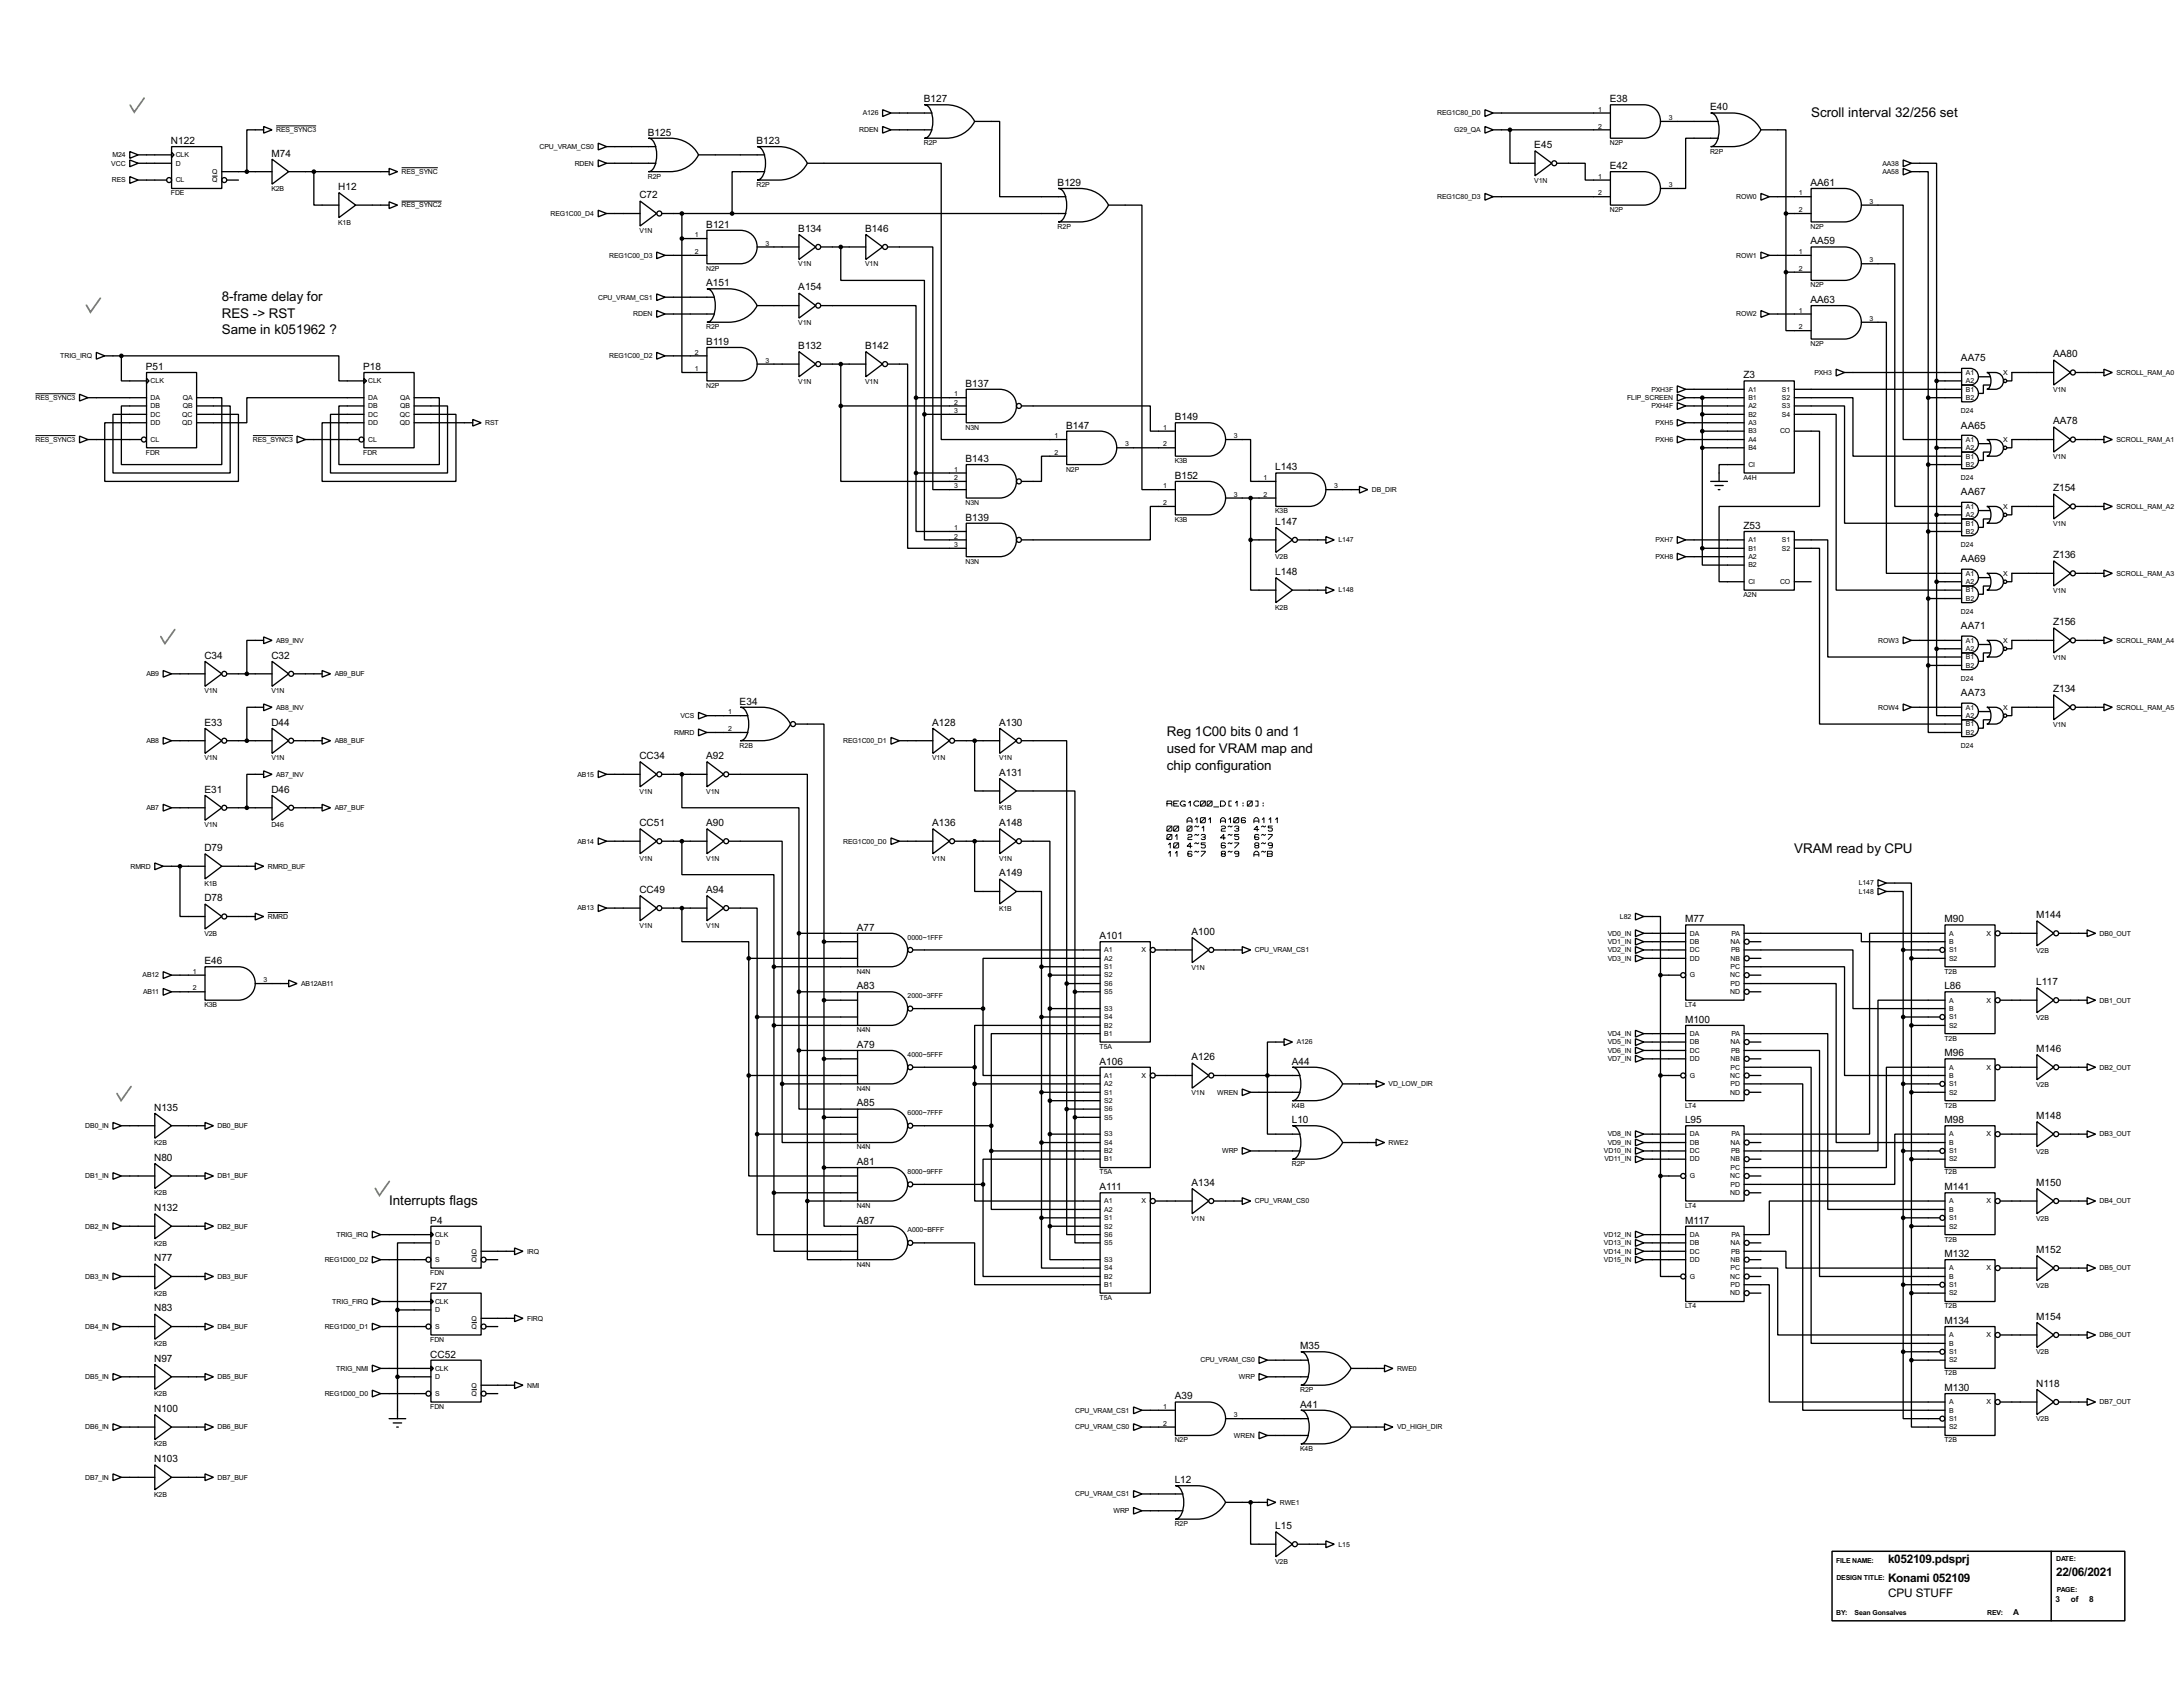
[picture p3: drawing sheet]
<svg xmlns="http://www.w3.org/2000/svg" width="663mm" height="510mm" viewBox="0 0 663 510" stroke-linecap="round" stroke-linejoin="round" font-family="sans-serif">
<defs><g id="words">
<g font-size="4.5">
<text x="550" y="35.4">Scroll interval 32/256 set</text>
<text x="67.4" y="91.3">8-frame delay for</text>
<text x="67.4" y="96.4">RES -&gt; RST</text>
<text x="67.4" y="101.4">Same in k051962 ?</text>
<text x="354.3" y="223.4">Reg 1C00 bits 0 and 1</text>
<text x="354.3" y="228.5">used for VRAM map and</text>
<text x="354.3" y="233.6">chip configuration</text>
<text x="544.8" y="258.9">VRAM read by CPU</text>
<text x="118.2" y="365.7">Interrupts flags</text>
</g>
<g font-size="4">
<text x="573.3" y="474.4">k052109.pdsprj</text>
<text x="624.3" y="478.4">22/06/2021</text>
<text x="573.3" y="484.5">CPU STUFF</text>
<text x="573.3" y="480.2">Konami 052109</text>
</g>
<g font-size="3.4">
<text x="280.5" y="31">B127</text>
<text x="488.8" y="31">E38</text>
<text x="519.3" y="33.5">E40</text>
<text x="196.7" y="41.2">B125</text>
<text x="51.9" y="43.7">N122</text>
<text x="82.4" y="47.5">M74</text>
<text x="229.7" y="43.7">B123</text>
<text x="465.9" y="45">E45</text>
<text x="488.8" y="51.3">E42</text>
<text x="102.7" y="57.7">H12</text>
<text x="321.2" y="56.4">B129</text>
<text x="549.8" y="56.4">AA61</text>
<text x="194.2" y="60.2">C72</text>
<text x="214.5" y="69.1">B121</text>
<text x="242.4" y="70.4">B134</text>
<text x="262.7" y="70.4">B146</text>
<text x="549.8" y="74.2">AA59</text>
<text x="214.5" y="86.8">A151</text>
<text x="242.4" y="88.2">A154</text>
<text x="549.8" y="92">AA63</text>
<text x="214.5" y="104.7">B119</text>
<text x="242.4" y="105.9">B132</text>
<text x="262.7" y="105.9">B142</text>
<text x="44.3" y="112.3">P51</text>
<text x="110.3" y="112.3">P18</text>
<text x="595.5" y="109.7">AA75</text>
<text x="623.4" y="108.5">AA80</text>
<text x="293.2" y="117.4">B137</text>
<text x="529.4" y="114.8">Z3</text>
<text x="323.7" y="130.1">B147</text>
<text x="356.7" y="127.5">B149</text>
<text x="595.5" y="130.1">AA65</text>
<text x="623.4" y="128.7">AA78</text>
<text x="293.2" y="140.2">B143</text>
<text x="387.2" y="142.8">L143</text>
<text x="356.7" y="145.3">B152</text>
<text x="623.4" y="149.1">Z154</text>
<text x="595.5" y="150.4">AA67</text>
<text x="293.2" y="158">B139</text>
<text x="387.2" y="159.2">L147</text>
<text x="529.4" y="160.5">Z53</text>
<text x="595.5" y="170.7">AA69</text>
<text x="623.4" y="169.4">Z136</text>
<text x="387.2" y="174.5">L148</text>
<text x="595.5" y="191">AA71</text>
<text x="623.4" y="189.8">Z156</text>
<text x="62.1" y="199.9">C34</text>
<text x="82.4" y="199.9">C32</text>
<text x="224.6" y="213.9">E34</text>
<text x="595.5" y="211.3">AA73</text>
<text x="623.4" y="210">Z134</text>
<text x="62.1" y="220.2">E33</text>
<text x="82.4" y="220.2">D44</text>
<text x="283.1" y="220.2">A128</text>
<text x="303.4" y="220.2">A130</text>
<text x="194.2" y="230.3">CC34</text>
<text x="214.5" y="230.3">A92</text>
<text x="303.4" y="235.4">A131</text>
<text x="62.1" y="240.6">E31</text>
<text x="82.4" y="240.6">D46</text>
<text x="194.2" y="250.7">CC51</text>
<text x="214.5" y="250.7">A90</text>
<text x="283.1" y="250.7">A136</text>
<text x="303.4" y="250.7">A148</text>
<text x="62.1" y="258.3">D79</text>
<text x="303.4" y="266">A149</text>
<text x="62.1" y="273.5">D78</text>
<text x="194.2" y="271">CC49</text>
<text x="214.5" y="271">A94</text>
<text x="511.7" y="279.9">M77</text>
<text x="590.4" y="279.9">M90</text>
<text x="618.3" y="278.7">M144</text>
<text x="260.2" y="282.5">A77</text>
<text x="333.9" y="285">A101</text>
<text x="361.8" y="283.7">A100</text>
<text x="62.1" y="292.6">E46</text>
<text x="618.3" y="298.9">L117</text>
<text x="260.2" y="300.2">A83</text>
<text x="590.4" y="300.2">L86</text>
<text x="511.7" y="310.4">M100</text>
<text x="260.2" y="318">A79</text>
<text x="333.9" y="323.1">A106</text>
<text x="361.8" y="321.8">A126</text>
<text x="392.3" y="323.1">A44</text>
<text x="590.4" y="320.6">M96</text>
<text x="618.3" y="319.2">M146</text>
<text x="260.2" y="335.8">A85</text>
<text x="46.8" y="337">N135</text>
<text x="392.3" y="340.9">L10</text>
<text x="511.7" y="340.9">L95</text>
<text x="590.4" y="340.9">M98</text>
<text x="618.3" y="339.6">M148</text>
<text x="46.8" y="352.3">N80</text>
<text x="260.2" y="353.6">A81</text>
<text x="361.8" y="359.9">A134</text>
<text x="618.3" y="359.9">M150</text>
<text x="333.9" y="361.2">A111</text>
<text x="590.4" y="361.2">M141</text>
<text x="46.8" y="367.5">N132</text>
<text x="130.7" y="371.4">P4</text>
<text x="260.2" y="371.4">A87</text>
<text x="511.7" y="371.4">M117</text>
<text x="46.8" y="382.7">N77</text>
<text x="590.4" y="381.5">M132</text>
<text x="618.3" y="380.2">M152</text>
<text x="130.7" y="391.7">F27</text>
<text x="46.8" y="398">N83</text>
<text x="590.4" y="401.8">M134</text>
<text x="618.3" y="400.5">M154</text>
<text x="46.8" y="413.2">N97</text>
<text x="130.7" y="412">CC52</text>
<text x="394.8" y="409.5">M35</text>
<text x="356.7" y="424.7">A39</text>
<text x="590.4" y="422.2">M130</text>
<text x="618.3" y="420.8">N118</text>
<text x="46.8" y="428.5">N100</text>
<text x="394.8" y="427.2">A41</text>
<text x="46.8" y="443.7">N103</text>
<text x="356.7" y="450.1">L12</text>
<text x="387.2" y="464">L15</text>
</g>
<g font-size="2.8">
<text x="611.3" y="490.2">A</text>
<text x="624.2" y="486.2">3</text>
<text x="628.8" y="486.2">of</text>
<text x="634.4" y="486.2">8</text>
</g>
<g font-size="2.3">
<text x="261.9" y="35">A126</text>
<text x="436.4" y="35">REG1C80_D0</text>
<text x="485.3" y="33.9">1</text>
<text x="83.8" y="40.1">RES_SYNC3</text>
<text x="260.9" y="40.1">RDEN</text>
<text x="441.6" y="40.1">G29_QA</text>
<text x="485.3" y="39">2</text>
<text x="506.7" y="36.4">3</text>
<text x="34.2" y="47.7">M24</text>
<text x="53.3" y="47.7">CLK</text>
<text x="163.9" y="45.2">CPU_VRAM_CS0</text>
<text x="280.5" y="44">R2P</text>
<text x="488.8" y="44">N2P</text>
<text x="519.3" y="46.6">R2P</text>
<text x="33.8" y="50.2">VCC</text>
<text x="53.3" y="50.2">D</text>
<text x="64.4" y="52.8">Q</text>
<text x="121.9" y="52.8">RES_SYNC</text>
<text x="174.5" y="50.2">RDEN</text>
<text x="571.6" y="50.2">AA38</text>
<text x="571.6" y="52.8">AA58</text>
<text x="33.9" y="55.3">RES</text>
<text x="51.9" y="59.3">FDE</text>
<text x="53.3" y="55.3">CL</text>
<text x="64.4" y="55.3">Q</text>
<text x="82.4" y="58">K2B</text>
<text x="196.7" y="54.2">R2P</text>
<text x="229.7" y="56.7">R2P</text>
<text x="465.9" y="55.4">V1N</text>
<text x="485.3" y="54.3">1</text>
<text x="485.3" y="59.3">2</text>
<text x="506.7" y="56.8">3</text>
<text x="546.2" y="59.3">1</text>
<text x="121.9" y="62.9">RES_SYNC2</text>
<text x="167.1" y="65.5">REG1C00_D4</text>
<text x="436.4" y="60.4">REG1C80_D3</text>
<text x="488.8" y="64.3">N2P</text>
<text x="527.2" y="60.4">ROW0</text>
<text x="546.2" y="64.4">2</text>
<text x="567.7" y="61.8">3</text>
<text x="102.7" y="68.1">K1B</text>
<text x="194.2" y="70.7">V1N</text>
<text x="211" y="72">1</text>
<text x="321.2" y="69.4">R2P</text>
<text x="549.8" y="69.4">N2P</text>
<text x="211" y="77.1">2</text>
<text x="232.5" y="74.5">3</text>
<text x="546.2" y="77.1">1</text>
<text x="184.9" y="78.2">REG1C00_D3</text>
<text x="214.5" y="82.1">N2P</text>
<text x="242.4" y="80.8">V1N</text>
<text x="262.7" y="80.8">V1N</text>
<text x="527.2" y="78.2">ROW1</text>
<text x="546.2" y="82.2">2</text>
<text x="567.7" y="79.7">3</text>
<text x="549.8" y="87.2">N2P</text>
<text x="181.7" y="90.9">CPU_VRAM_CS1</text>
<text x="192.3" y="96">RDEN</text>
<text x="527.2" y="96">ROW2</text>
<text x="546.2" y="94.9">1</text>
<text x="214.5" y="99.9">R2P</text>
<text x="242.4" y="98.6">V1N</text>
<text x="546.2" y="99.9">2</text>
<text x="567.7" y="97.4">3</text>
<text x="211" y="107.6">2</text>
<text x="549.8" y="105">N2P</text>
<text x="18.3" y="108.7">TRIG_IRQ</text>
<text x="184.9" y="108.7">REG1C00_D2</text>
<text x="211" y="112.6">1</text>
<text x="232.5" y="110.1">3</text>
<text x="551" y="113.7">PXH3</text>
<text x="596.9" y="113.7">A1</text>
<text x="608.3" y="113.7">X</text>
<text x="642.7" y="113.7">SCROLL_RAM_A0</text>
<text x="45.7" y="116.3">CLK</text>
<text x="111.8" y="116.3">CLK</text>
<text x="214.5" y="117.7">N2P</text>
<text x="242.4" y="116.4">V1N</text>
<text x="262.7" y="116.4">V1N</text>
<text x="501.5" y="118.8">PXH3F</text>
<text x="530.9" y="118.8">A1</text>
<text x="541.1" y="118.8">S1</text>
<text x="596.9" y="118.8">B1</text>
<text x="596.9" y="116.3">A2</text>
<text x="623.4" y="118.9">V1N</text>
<text x="10.7" y="121.4">RES_SYNC3</text>
<text x="45.7" y="121.4">DA</text>
<text x="45.7" y="123.9">DB</text>
<text x="55.5" y="121.4">QA</text>
<text x="55.5" y="123.9">QB</text>
<text x="111.8" y="121.4">DA</text>
<text x="111.8" y="123.9">DB</text>
<text x="121.6" y="121.4">QA</text>
<text x="121.6" y="123.9">QB</text>
<text x="289.7" y="120.3">1</text>
<text x="289.7" y="122.8">2</text>
<text x="289.7" y="125.3">3</text>
<text x="494.1" y="121.4">FLIP_SCREEN</text>
<text x="501.5" y="123.9">PXH4F</text>
<text x="530.9" y="123.9">A2</text>
<text x="530.9" y="121.4">B1</text>
<text x="541.1" y="123.9">S3</text>
<text x="541.1" y="121.4">S2</text>
<text x="595.5" y="125.3">D24</text>
<text x="596.9" y="121.4">B2</text>
<text x="45.7" y="126.4">DC</text>
<text x="45.7" y="129">DD</text>
<text x="55.3" y="126.4">QC</text>
<text x="55.3" y="129">QD</text>
<text x="111.8" y="126.4">DC</text>
<text x="111.8" y="129">DD</text>
<text x="121.4" y="126.4">QC</text>
<text x="121.4" y="129">QD</text>
<text x="147.3" y="129">RST</text>
<text x="293.2" y="130.4">N3N</text>
<text x="353.2" y="130.5">1</text>
<text x="502.7" y="129">PXH5</text>
<text x="530.9" y="126.4">B2</text>
<text x="530.9" y="129">A3</text>
<text x="530.9" y="131.5">B3</text>
<text x="540.5" y="131.5">CO</text>
<text x="541.1" y="126.4">S4</text>
<text x="10.7" y="134.1">RES_SYNC3</text>
<text x="44.3" y="138">FDR</text>
<text x="45.7" y="134.1">CL</text>
<text x="76.8" y="134.1">RES_SYNC3</text>
<text x="110.3" y="138">FDR</text>
<text x="111.8" y="134.1">CL</text>
<text x="320.2" y="133">1</text>
<text x="341.7" y="135.5">3</text>
<text x="353.2" y="135.5">2</text>
<text x="374.7" y="133">3</text>
<text x="502.7" y="134.1">PXH6</text>
<text x="530.9" y="134.1">A4</text>
<text x="530.9" y="136.6">B4</text>
<text x="596.9" y="134.1">A1</text>
<text x="596.9" y="136.6">A2</text>
<text x="608.3" y="134.1">X</text>
<text x="642.7" y="134.1">SCROLL_RAM_A1</text>
<text x="289.7" y="143.2">1</text>
<text x="320.2" y="138">2</text>
<text x="323.7" y="143.1">N2P</text>
<text x="356.7" y="140.5">K3B</text>
<text x="530.9" y="141.7">CI</text>
<text x="596.9" y="139.1">B1</text>
<text x="596.9" y="141.7">B2</text>
<text x="623.4" y="139.3">V1N</text>
<text x="289.7" y="145.7">2</text>
<text x="289.7" y="148.2">3</text>
<text x="353.2" y="148.2">1</text>
<text x="383.7" y="145.7">1</text>
<text x="405.1" y="148.2">3</text>
<text x="416.6" y="149.3">DB_DIR</text>
<text x="529.4" y="145.6">A4H</text>
<text x="595.5" y="145.6">D24</text>
<text x="293.2" y="153.2">N3N</text>
<text x="353.2" y="153.3">2</text>
<text x="374.7" y="150.7">3</text>
<text x="383.7" y="150.7">2</text>
<text x="387.2" y="155.8">K3B</text>
<text x="596.9" y="154.4">A1</text>
<text x="608.3" y="154.4">X</text>
<text x="642.7" y="154.4">SCROLL_RAM_A2</text>
<text x="289.7" y="160.9">1</text>
<text x="356.7" y="158.3">K3B</text>
<text x="596.9" y="159.5">B1</text>
<text x="596.9" y="162">B2</text>
<text x="596.9" y="156.9">A2</text>
<text x="623.4" y="159.6">V1N</text>
<text x="289.7" y="163.4">2</text>
<text x="289.7" y="166">3</text>
<text x="406.4" y="164.5">L147</text>
<text x="502.7" y="164.5">PXH7</text>
<text x="530.9" y="164.5">A1</text>
<text x="530.9" y="167.1">B1</text>
<text x="541.1" y="167.1">S2</text>
<text x="541.1" y="164.5">S1</text>
<text x="595.5" y="165.9">D24</text>
<text x="293.2" y="171">N3N</text>
<text x="387.2" y="169.7">V2B</text>
<text x="502.7" y="169.6">PXH8</text>
<text x="530.9" y="169.6">A2</text>
<text x="530.9" y="172.2">B2</text>
<text x="406.4" y="179.8">L148</text>
<text x="530.9" y="177.2">CI</text>
<text x="540.5" y="177.2">CO</text>
<text x="596.9" y="174.7">A1</text>
<text x="596.9" y="179.8">B1</text>
<text x="596.9" y="177.2">A2</text>
<text x="608.3" y="174.7">X</text>
<text x="623.4" y="179.9">V1N</text>
<text x="642.7" y="174.7">SCROLL_RAM_A3</text>
<text x="387.2" y="185">K2B</text>
<text x="529.4" y="181.2">A2N</text>
<text x="596.9" y="182.3">B2</text>
<text x="595.5" y="186.3">D24</text>
<text x="83.8" y="195">AB9_INV</text>
<text x="570.4" y="195">ROW3</text>
<text x="596.9" y="195">A1</text>
<text x="596.9" y="197.6">A2</text>
<text x="608.3" y="195">X</text>
<text x="642.7" y="195">SCROLL_RAM_A4</text>
<text x="596.9" y="200.1">B1</text>
<text x="596.9" y="202.6">B2</text>
<text x="623.4" y="200.2">V1N</text>
<text x="44.4" y="205.2">AB9</text>
<text x="101.6" y="205.2">AB9_BUF</text>
<text x="595.5" y="206.6">D24</text>
<text x="62.1" y="210.4">V1N</text>
<text x="82.4" y="210.4">V1N</text>
<text x="83.8" y="215.3">AB8_INV</text>
<text x="570.4" y="215.3">ROW4</text>
<text x="596.9" y="215.3">A1</text>
<text x="608.3" y="215.3">X</text>
<text x="642.7" y="215.3">SCROLL_RAM_A5</text>
<text x="206.6" y="217.9">VCS</text>
<text x="221.2" y="216.8">1</text>
<text x="221.2" y="221.9">2</text>
<text x="596.9" y="220.4">B1</text>
<text x="596.9" y="217.9">A2</text>
<text x="623.4" y="220.5">V1N</text>
<text x="44.4" y="225.5">AB8</text>
<text x="101.6" y="225.5">AB8_BUF</text>
<text x="204.7" y="223">RMRD</text>
<text x="224.6" y="226.9">R2B</text>
<text x="256" y="225.5">REG1C00_D1</text>
<text x="595.5" y="226.9">D24</text>
<text x="596.9" y="223">B2</text>
<text x="62.1" y="230.7">V1N</text>
<text x="82.4" y="230.7">V1N</text>
<text x="283.1" y="230.7">V1N</text>
<text x="303.4" y="230.7">V1N</text>
<text x="83.8" y="235.7">AB7_INV</text>
<text x="175.3" y="235.7">AB15</text>
<text x="44.4" y="245.8">AB7</text>
<text x="101.6" y="245.8">AB7_BUF</text>
<text x="194.2" y="240.9">V1N</text>
<text x="214.5" y="240.9">V1N</text>
<text x="303.4" y="245.9">K1B</text>
<text x="62.1" y="251">V1N</text>
<text x="82.4" y="251">D46</text>
<text x="175.3" y="256">AB14</text>
<text x="256" y="256">REG1C00_D0</text>
<text x="39.6" y="263.6">RMRD</text>
<text x="81.3" y="263.6">RMRD_BUF</text>
<text x="194.2" y="261.2">V1N</text>
<text x="214.5" y="261.2">V1N</text>
<text x="283.1" y="261.2">V1N</text>
<text x="303.4" y="261.2">V1N</text>
<text x="62.1" y="268.8">K1B</text>
<text x="564.4" y="268.7">L147</text>
<text x="564.4" y="271.2">L148</text>
<text x="81.3" y="278.8">RMRD</text>
<text x="175.3" y="276.3">AB13</text>
<text x="194.2" y="281.5">V1N</text>
<text x="214.5" y="281.5">V1N</text>
<text x="303.4" y="276.4">K1B</text>
<text x="491.9" y="278.8">L82</text>
<text x="62.1" y="284">V2B</text>
<text x="275.6" y="285.1">0000~1FFF</text>
<text x="488.2" y="283.9">VD0_IN</text>
<text x="488.2" y="286.5">VD1_IN</text>
<text x="513.1" y="283.9">DA</text>
<text x="513.1" y="286.5">DB</text>
<text x="525.5" y="286.5">NA</text>
<text x="525.8" y="283.9">PA</text>
<text x="591.9" y="283.9">A</text>
<text x="591.9" y="286.5">B</text>
<text x="603.2" y="283.9">X</text>
<text x="637.5" y="283.9">DB0_OUT</text>
<text x="335.3" y="289">A1</text>
<text x="335.3" y="291.5">A2</text>
<text x="346.6" y="289">X</text>
<text x="381" y="289">CPU_VRAM_CS1</text>
<text x="488.2" y="289">VD2_IN</text>
<text x="488.2" y="291.5">VD3_IN</text>
<text x="513.1" y="289">DC</text>
<text x="513.1" y="291.5">DD</text>
<text x="525.5" y="291.5">NB</text>
<text x="525.6" y="289">PB</text>
<text x="591.9" y="291.5">S2</text>
<text x="591.9" y="289">S1</text>
<text x="618.3" y="289.1">V2B</text>
<text x="43.3" y="296.6">AB12</text>
<text x="58.6" y="295.5">1</text>
<text x="80.1" y="298.1">3</text>
<text x="91.4" y="299.2">AB12AB11</text>
<text x="260.2" y="295.5">N4N</text>
<text x="335.3" y="294.1">S1</text>
<text x="335.3" y="296.6">S2</text>
<text x="335.3" y="299.2">S6</text>
<text x="361.8" y="294.2">V1N</text>
<text x="513.1" y="296.6">G</text>
<text x="525.4" y="296.6">NC</text>
<text x="525.5" y="294.1">PC</text>
<text x="525.5" y="299.2">PD</text>
<text x="590.4" y="295.5">T2B</text>
<text x="43.5" y="301.7">AB11</text>
<text x="58.6" y="300.6">2</text>
<text x="62.1" y="305.6">K3B</text>
<text x="275.6" y="302.9">2000~3FFF</text>
<text x="335.3" y="301.7">S5</text>
<text x="511.7" y="305.6">LT4</text>
<text x="525.4" y="301.7">ND</text>
<text x="591.9" y="304.2">A</text>
<text x="603.2" y="304.2">X</text>
<text x="637.5" y="304.2">DB1_OUT</text>
<text x="335.3" y="306.8">S3</text>
<text x="335.3" y="309.3">S4</text>
<text x="335.3" y="311.9">B2</text>
<text x="591.9" y="311.9">S2</text>
<text x="591.9" y="306.8">B</text>
<text x="591.9" y="309.3">S1</text>
<text x="618.3" y="309.4">V2B</text>
<text x="260.2" y="313.3">N4N</text>
<text x="335.3" y="314.4">B1</text>
<text x="393.7" y="316.9">A126</text>
<text x="488.2" y="314.4">VD4_IN</text>
<text x="488.2" y="316.9">VD5_IN</text>
<text x="513.1" y="314.4">DA</text>
<text x="513.1" y="316.9">DB</text>
<text x="525.5" y="316.9">NA</text>
<text x="525.8" y="314.4">PA</text>
<text x="590.4" y="315.8">T2B</text>
<text x="275.6" y="320.7">4000~5FFF</text>
<text x="333.9" y="318.3">T5A</text>
<text x="488.2" y="319.5">VD6_IN</text>
<text x="488.2" y="322">VD7_IN</text>
<text x="513.1" y="319.5">DC</text>
<text x="513.1" y="322">DD</text>
<text x="525.5" y="322">NB</text>
<text x="525.6" y="319.5">PB</text>
<text x="335.3" y="327.1">A1</text>
<text x="335.3" y="329.6">A2</text>
<text x="346.6" y="327.1">X</text>
<text x="421.6" y="329.6">VD_LOW_DIR</text>
<text x="513.1" y="327.1">G</text>
<text x="525.4" y="327.1">NC</text>
<text x="525.5" y="324.6">PC</text>
<text x="525.5" y="329.6">PD</text>
<text x="591.9" y="324.6">A</text>
<text x="591.9" y="327.1">B</text>
<text x="591.9" y="329.6">S1</text>
<text x="603.2" y="324.6">X</text>
<text x="618.3" y="329.8">V2B</text>
<text x="637.5" y="324.6">DB2_OUT</text>
<text x="260.2" y="331">N4N</text>
<text x="335.3" y="332.2">S1</text>
<text x="335.3" y="334.7">S2</text>
<text x="361.8" y="332.3">V1N</text>
<text x="369.6" y="332.2">WREN</text>
<text x="525.4" y="332.2">ND</text>
<text x="591.9" y="332.2">S2</text>
<text x="275.6" y="338.5">6000~7FFF</text>
<text x="335.3" y="337.3">S6</text>
<text x="335.3" y="339.8">S5</text>
<text x="392.3" y="336.1">K4B</text>
<text x="511.7" y="336.1">LT4</text>
<text x="590.4" y="336.1">T2B</text>
<text x="25.9" y="342.3">DB0_IN</text>
<text x="46.8" y="347.5">K2B</text>
<text x="66" y="342.3">DB0_BUF</text>
<text x="335.3" y="344.9">S3</text>
<text x="335.3" y="347.4">S4</text>
<text x="421.6" y="347.4">RWE2</text>
<text x="488.2" y="344.9">VD8_IN</text>
<text x="488.2" y="347.4">VD9_IN</text>
<text x="513.1" y="344.9">DA</text>
<text x="513.1" y="347.4">DB</text>
<text x="525.5" y="347.4">NA</text>
<text x="525.8" y="344.9">PA</text>
<text x="591.9" y="344.9">A</text>
<text x="591.9" y="347.4">B</text>
<text x="603.2" y="344.9">X</text>
<text x="637.5" y="344.9">DB3_OUT</text>
<text x="260.2" y="348.8">N4N</text>
<text x="335.3" y="350">B2</text>
<text x="335.3" y="352.5">B1</text>
<text x="371.1" y="350">WRP</text>
<text x="392.3" y="353.9">R2P</text>
<text x="487.1" y="350">VD10_IN</text>
<text x="487.2" y="352.5">VD11_IN</text>
<text x="513.1" y="350">DC</text>
<text x="513.1" y="352.5">DD</text>
<text x="525.5" y="352.5">NB</text>
<text x="525.6" y="350">PB</text>
<text x="591.9" y="352.5">S2</text>
<text x="591.9" y="350">S1</text>
<text x="618.3" y="350.1">V2B</text>
<text x="25.9" y="357.6">DB1_IN</text>
<text x="66" y="357.6">DB1_BUF</text>
<text x="275.6" y="356.2">8000~9FFF</text>
<text x="333.9" y="356.4">T5A</text>
<text x="513.1" y="357.6">G</text>
<text x="525.4" y="357.6">NC</text>
<text x="525.5" y="355">PC</text>
<text x="590.4" y="356.4">T2B</text>
<text x="46.8" y="362.8">K2B</text>
<text x="335.3" y="365.2">A1</text>
<text x="346.6" y="365.2">X</text>
<text x="381" y="365.2">CPU_VRAM_CS0</text>
<text x="525.4" y="362.7">ND</text>
<text x="525.5" y="360.1">PD</text>
<text x="591.9" y="365.2">A</text>
<text x="603.2" y="365.2">X</text>
<text x="637.5" y="365.2">DB4_OUT</text>
<text x="260.2" y="366.6">N4N</text>
<text x="335.3" y="367.7">A2</text>
<text x="335.3" y="370.3">S1</text>
<text x="361.8" y="370.4">V1N</text>
<text x="511.7" y="366.6">LT4</text>
<text x="591.9" y="367.7">B</text>
<text x="591.9" y="370.3">S1</text>
<text x="618.3" y="370.4">V2B</text>
<text x="25.9" y="372.8">DB2_IN</text>
<text x="66" y="372.8">DB2_BUF</text>
<text x="102.2" y="375.4">TRIG_IRQ</text>
<text x="132.1" y="375.4">CLK</text>
<text x="132.1" y="377.9">D</text>
<text x="275.6" y="374">A000~BFFF</text>
<text x="335.3" y="372.8">S2</text>
<text x="335.3" y="375.4">S6</text>
<text x="335.3" y="377.9">S5</text>
<text x="487.1" y="375.4">VD12_IN</text>
<text x="487.1" y="377.9">VD13_IN</text>
<text x="513.1" y="375.4">DA</text>
<text x="513.1" y="377.9">DB</text>
<text x="525.5" y="377.9">NA</text>
<text x="525.8" y="375.4">PA</text>
<text x="590.4" y="376.8">T2B</text>
<text x="591.9" y="372.8">S2</text>
<text x="46.8" y="378">K2B</text>
<text x="98.6" y="383">REG1D00_D2</text>
<text x="132.1" y="383">S</text>
<text x="143.2" y="380.4">Q</text>
<text x="143.2" y="383">Q</text>
<text x="160" y="380.4">IRQ</text>
<text x="335.3" y="383">S3</text>
<text x="487.1" y="380.4">VD14_IN</text>
<text x="487.1" y="383">VD15_IN</text>
<text x="513.1" y="380.4">DC</text>
<text x="513.1" y="383">DD</text>
<text x="525.5" y="383">NB</text>
<text x="525.6" y="380.4">PB</text>
<text x="25.9" y="388.1">DB3_IN</text>
<text x="66" y="388.1">DB3_BUF</text>
<text x="130.7" y="386.9">FDN</text>
<text x="260.2" y="384.4">N4N</text>
<text x="335.3" y="385.5">S4</text>
<text x="335.3" y="388.1">B2</text>
<text x="513.1" y="388.1">G</text>
<text x="525.4" y="388.1">NC</text>
<text x="525.5" y="385.5">PC</text>
<text x="591.9" y="385.5">A</text>
<text x="591.9" y="388.1">B</text>
<text x="603.2" y="385.5">X</text>
<text x="637.5" y="385.5">DB5_OUT</text>
<text x="46.8" y="393.3">K2B</text>
<text x="100.9" y="395.7">TRIG_FIRQ</text>
<text x="132.1" y="395.7">CLK</text>
<text x="333.9" y="394.5">T5A</text>
<text x="335.3" y="390.6">B1</text>
<text x="525.4" y="393.1">ND</text>
<text x="525.5" y="390.6">PD</text>
<text x="591.9" y="393.1">S2</text>
<text x="591.9" y="390.6">S1</text>
<text x="618.3" y="390.7">V2B</text>
<text x="132.1" y="398.2">D</text>
<text x="143.2" y="400.8">Q</text>
<text x="160" y="400.8">FIRQ</text>
<text x="511.7" y="397.1">LT4</text>
<text x="590.4" y="397.1">T2B</text>
<text x="25.9" y="403.3">DB4_IN</text>
<text x="66" y="403.3">DB4_BUF</text>
<text x="98.6" y="403.3">REG1D00_D1</text>
<text x="130.7" y="407.2">FDN</text>
<text x="132.1" y="403.3">S</text>
<text x="143.2" y="403.3">Q</text>
<text x="591.9" y="405.8">A</text>
<text x="603.2" y="405.8">X</text>
<text x="637.5" y="405.8">DB6_OUT</text>
<text x="46.8" y="408.5">K2B</text>
<text x="364.6" y="413.5">CPU_VRAM_CS0</text>
<text x="591.9" y="413.5">S2</text>
<text x="591.9" y="408.4">B</text>
<text x="591.9" y="410.9">S1</text>
<text x="618.3" y="411">V2B</text>
<text x="25.9" y="418.5">DB5_IN</text>
<text x="66" y="418.5">DB5_BUF</text>
<text x="102.1" y="416">TRIG_NMI</text>
<text x="132.1" y="416">CLK</text>
<text x="132.1" y="418.5">D</text>
<text x="376.2" y="418.5">WRP</text>
<text x="424.2" y="416">RWE0</text>
<text x="590.4" y="417.4">T2B</text>
<text x="46.8" y="423.7">K2B</text>
<text x="98.6" y="423.6">REG1D00_D0</text>
<text x="132.1" y="423.6">S</text>
<text x="143.2" y="421.1">Q</text>
<text x="143.2" y="423.6">Q</text>
<text x="160" y="421.1">NMI</text>
<text x="394.8" y="422.5">R2P</text>
<text x="130.7" y="427.6">FDN</text>
<text x="326.5" y="428.7">CPU_VRAM_CS1</text>
<text x="353.2" y="427.6">1</text>
<text x="374.7" y="430.1">3</text>
<text x="591.9" y="426.2">A</text>
<text x="591.9" y="428.7">B</text>
<text x="591.9" y="431.2">S1</text>
<text x="603.2" y="426.2">X</text>
<text x="618.3" y="431.4">V2B</text>
<text x="637.5" y="426.2">DB7_OUT</text>
<text x="25.9" y="433.8">DB6_IN</text>
<text x="66" y="433.8">DB6_BUF</text>
<text x="326.5" y="433.8">CPU_VRAM_CS0</text>
<text x="353.2" y="432.7">2</text>
<text x="356.7" y="437.7">N2P</text>
<text x="374.7" y="436.3">WREN</text>
<text x="424.2" y="433.8">VD_HIGH_DIR</text>
<text x="590.4" y="437.7">T2B</text>
<text x="591.9" y="433.8">S2</text>
<text x="46.8" y="439">K2B</text>
<text x="394.8" y="440.3">K4B</text>
<text x="25.9" y="449">DB7_IN</text>
<text x="66" y="449">DB7_BUF</text>
<text x="46.8" y="454.2">K2B</text>
<text x="326.5" y="454.1">CPU_VRAM_CS1</text>
<text x="338.1" y="459.2">WRP</text>
<text x="388.7" y="456.6">RWE1</text>
<text x="356.7" y="463.1">R2P</text>
<text x="406.4" y="469.3">L15</text>
<text x="624.3" y="473.7">DATE:</text>
<text x="387.2" y="474.5">V2B</text>
<text x="557.5" y="474.2">FILE NAME:</text>
<text x="557.6" y="479.7">DESIGN TITLE:</text>
<text x="624.6" y="483.1">PAGE:</text>
<text x="557.5" y="490">BY:</text>
<text x="563.1" y="490">Sean Gonsalves</text>
<text x="603.4" y="490">REV:</text>
</g>
</g></defs>
<g fill="none" stroke="#000" stroke-width=".4">
<path d="M80.1 38.4l2.5 1-2.5 1zM80.1 39.4h-5.1v12.7M268 38.4l2.6 1-2.6 1zM268 33.3l2.6 1-2.6 1zM270.6 34.3h12.4M270.6 39.4h12.4M280.7 31.8h6.6a9.6 9.6 0 0 1 8.7 5 9.6 9.6 0 0 1-8.7 5.1h-6.6a3.2 3.2 0 0 0 2.4-3.1 7.6 7.6 0 0 0-1.4-6.6zM296 36.8h7.6v22.9h20.1M450.9 33.3l2.5 1-2.5 1zM450.9 38.4l2.5 1-2.5 1zM453.4 34.3h35.6M453.4 39.4h35.6"/>
<path d="M458.5 39.4v10.2l7.6-.1M489 31.8h10.2a5.1 5.1 0 0 1 5 5.1 5.1 5.1 0 0 1-5 5h-10.2zM504.2 36.8h17.6M519.5 34.3h6.6a9.6 9.6 0 0 1 8.6 5.1 9.5 9.5 0 0 1-8.6 5.1h-6.6a3.2 3.2 0 0 0 2.3-3.1 7.8 7.8 0 0 0-1.3-6.7zM534.7 39.4h7.6v25.4M39.4 46l2.6 1-2.6 1zM39.4 48.6l2.6 1-2.6 1zM39.4 53.6l2.6 1.1-2.6 1zM42 47h10.1M42 49.5h10.1M42 54.7h8.6M52.1 46.3l.8 .7-.8 .8z"/>
<path d="M52.1 44.5h15.3v12.7h-15.3zM67.4 52.1h15.2M68.9 54.7h3.5M82.6 48.3l5.1 3.8-5.1 3.8zM87.7 52.1h30.5M95.3 52.1v10.2h7.6M102.9 58.5l5.1 3.8-5.1 3.8zM118.2 51.1l2.5 1-2.5 1zM181.7 43.5l2.5 1-2.5 1zM181.7 48.6l2.5 1-2.5 1zM184.2 44.5h15M184.2 49.5h15"/>
<path d="M196.9 42h6.6a9.4 9.4 0 0 1 8.6 5 9.5 9.5 0 0 1-8.6 5.1h-6.6a3.2 3.2 0 0 0 2.3-3.1 7.8 7.8 0 0 0-1.3-6.6zM212.1 47h20.1M229.9 44.5h6.6a9.6 9.6 0 0 1 8.7 5 9.6 9.6 0 0 1-8.7 5.1h-6.6a3.2 3.2 0 0 0 2.4-3.1 7.6 7.6 0 0 0-1.4-6.6zM232.2 52.1h-9.9v12.7M245.2 49.5h40.6v83.9h38.1M321.4 57.2h6.6a9.6 9.6 0 0 1 8.6 5.1 9.6 9.6 0 0 1-8.6 5.1h-6.6a3.2 3.2 0 0 0 2.3-3.2 7.6 7.6 0 0 0-1.3-6.6zM450.9 58.7l2.5 1-2.5 1zM453.4 59.7h35.6M466.1 45.8l5.1 3.8-5.1 3.8zM472.7 49.5h8.7v5.1l7.6 .1M489 52.1h10.2a5.1 5.1 0 0 1 5 5.1 5.1 5.1 0 0 1-5 5h-10.2zM521.8 42l-9.9-.1v15.3h-7.7"/>
<path d="M534.7 58.7l2.6 1-2.6 1zM537.3 59.7h12.7M550 57.2h10.1a5.1 5.1 0 0 1 5.1 5.1 5.1 5.1 0 0 1-5.1 5.1h-10.1zM577.9 48.6l2.5 1-2.5 1zM577.9 51.1l2.5 1-2.5 1zM580.4 49.5h7.7v66.1M580.4 52.1h5.1v68.6M108 62.3h10.2M118.2 61.3l2.5 1-2.5 1zM181.7 63.8l2.5 1-2.5 1zM184.2 64.8h10.2M194.4 61l5 3.8-5 3.8z"/>
<path d="M199.4 76.5l2.6 1-2.6 1zM201 64.8h122.7M202 77.5h12.7M207.1 64.8v7.6M214.7 69.9h10.1a5.1 5.1 0 0 1 5.1 5.1 5.1 5.1 0 0 1-5.1 5.1h-10.1zM214.7 72.4h-7.6v40.7h7.6M229.9 75h12.7M242.6 71.2l5.1 3.8-5.1 3.8zM249.2 75h13.7M255.3 75v10.1h25.4v40.7M262.9 71.2l5.1 3.8-5.1 3.8zM269.5 75h13.8v73.6h10.1"/>
<path d="M336.6 62.3h10.2v86.3h10.1M534.7 76.5l2.6 1-2.6 1zM537.3 77.5h12.7M542.3 64.8h7.7M542.3 64.8v17.8M550 75h10.1a5.1 5.1 0 0 1 5.1 5 5.1 5.1 0 0 1-5.1 5.1h-10.1zM565.2 62.3h12.7v71.1h17.8M199.4 94.3l2.6 1-2.6 1zM199.4 89.2l2.6 1-2.6 1zM202 95.3h15M202 90.2h15M214.7 87.7h6.6a9.6 9.6 0 0 1 8.6 5.1 9.5 9.5 0 0 1-8.6 5h-6.6a3.1 3.1 0 0 0 2.3-3.1 7.8 7.8 0 0 0-1.3-6.6z"/>
<path d="M229.9 92.8h12.7M242.6 88.9l5.1 3.8-5.1 3.8zM249.2 92.8h29v27.9M534.7 94.3l2.6 1-2.6 1zM537.3 95.3h12.7M542.3 82.6v17.7l7.7 .1M542.3 82.6h7.7M550 92.8h10.1a5.1 5.1 0 0 1 5.1 5 5.1 5.1 0 0 1-5.1 5.1h-10.1zM565.2 80.1h10.2v73.6h20.3M565.2 97.8h7.6v76.2h22.9M24.2 119.7l2.5 1-2.5 1zM29.3 107l2.5 1-2.5 1z"/>
<path d="M31.8 108h5.1M36.9 108h66v7.6h7.6M36.9 108v7.6h7.6M44.5 113.1h15.2v22.8h-15.2zM44.5 114.9l.8 .7-.8 .8zM110.5 114.9l.8 .7-.8 .8zM110.5 113.1h15.3v22.8h-15.3zM199.4 107l2.6 1-2.6 1zM202 108h12.7M214.7 105.5h10.1a5.1 5.1 0 0 1 5.1 5 5.1 5.1 0 0 1-5.1 5.1h-10.1zM229.9 110.5h12.7M242.6 106.7l5.1 3.8-5.1 3.9z"/>
<path d="M249.2 110.5h13.7M255.3 110.5v12.7M262.9 106.7l5.1 3.8-5.1 3.9zM269.5 110.5h6.1v55.9h17.8M293.4 118.2h10.2a5.1 5.1 0 0 1 5.1 5 5.1 5.1 0 0 1-5.1 5.1h-10.2zM509.3 117.1l2.6 1.1-2.6 1zM509.3 119.7l2.6 1-2.6 1zM511.9 118.2h17.7M529.6 115.6h15.3v28h-15.3zM544.9 118.2h50.8M557.6 112.1l2.5 1-2.5 1zM560.1 113.1h35.6"/>
<path d="M588.1 115.6h7.6M588.1 115.6v81.3M595.7 111.8a5.1 5.1 0 0 1 4.1 .5 2.53 2.53 0 0 1 .8 2.9 2.53 2.53 0 0 1-2.4 1.7h-2.5zM595.7 116.9a5 5 0 0 1 4.1 .5 2.55 2.55 0 0 1 .8 2.9 2.55 2.55 0 0 1-2.4 1.7h-2.5zM600.8 114.4h3.5M603.3 113.1a5.1 5.1 0 0 1 4.1 .5 2.56 2.56 0 0 1 .8 2.8 2.56 2.56 0 0 1-2.4 1.8h-2.5a3.2 3.2 0 0 0 .9-4.4zM604.3 116.9h-2v2.5h-1.5M623.6 109.3l5.1 3.8-5.1 3.8zM623.6 113.1h-12.7v2.5h-1.5M630.2 113.1h8.7M638.9 112.1l2.5 1-2.5 1zM24.2 132.4l2.5 1-2.5 1z"/>
<path d="M26.7 133.4h16.3M26.7 120.7h17.8M59.7 120.7h7.7v20.3h-30.5v-17.8h7.6M59.7 125.8h12.7v20.3h-40.6v-17.8h12.7M59.7 123.2h10.2v20.4h-35.6v-17.8h10.2M90.2 132.4l2.6 1-2.6 1zM92.8 133.4h16.2M110.5 120.7h-35.5v7.6h-15.3M125.8 120.7h7.6v20.3h-30.5v-17.8h7.6M125.8 125.8h12.7v20.3h-40.7v-17.8h12.7M125.8 123.2h10.1v20.4h-35.5v-17.8h10.1M125.8 128.3h17.8"/>
<path d="M143.6 127.3l2.5 1-2.5 1zM255.3 123.2v22.9h38.1M255.3 123.2h38.1M280.7 125.8v38.1h12.7M280.7 125.8h12.7M293.4 120.7h-15.2v22.9M310.2 123.2h39.1v7.7h7.6M323.9 138.5h-7.6v7.6h-6.1M323.9 130.9h10.2a5.1 5.1 0 0 1 5 5 5.1 5.1 0 0 1-5 5.1h-10.2zM339.1 135.9h17.8M356.9 128.3h10.2a5.1 5.1 0 0 1 5.1 5.1 5.1 5.1 0 0 1-5.1 5.1h-10.2zM372.2 133.4h7.6v12.7h7.6"/>
<path d="M509.3 122.2l2.6 1-2.6 1.1zM509.3 127.3l2.6 1-2.6 1zM509.3 132.4l2.6 1-2.6 1zM511.9 123.2h17.7M511.9 128.3h17.7M511.9 133.4h17.7M511.9 120.7h17.7M516.9 120.7v45.7M516.9 125.8h12.7M516.9 130.9h12.7M516.9 135.9h12.7M544.9 120.7h17.8v17.8h33"/>
<path d="M544.9 125.8h12.7v53.3h38.1M544.9 123.2h15.2v35.6h35.6M544.9 130.9h7.6v22.8h-30.5v22.9h7.6M585.5 120.7h10.2M585.5 120.7v81.3M588.1 135.9h7.6M595.7 132.1a5.1 5.1 0 0 1 4.1 .5 2.56 2.56 0 0 1 .8 2.9 2.56 2.56 0 0 1-2.4 1.7h-2.5zM595.7 137.2a5.1 5.1 0 0 1 4.1 .5 2.53 2.53 0 0 1 .8 2.9 2.53 2.53 0 0 1-2.4 1.7h-2.5zM600.8 134.7h3.5M603.3 133.4a5.1 5.1 0 0 1 4.1 .5 2.54 2.54 0 0 1 .8 2.9 2.54 2.54 0 0 1-2.4 1.7h-2.5a3.1 3.1 0 0 0 .9-4.4zM604.3 137.2h-2v2.6h-1.5M623.6 129.6l5.1 3.8-5.1 3.8z"/>
<path d="M623.6 133.4h-12.7v2.5h-1.5M630.2 133.4h8.7M638.9 132.4l2.5 1-2.5 1zM278.2 143.6v17.7h15.2M278.2 143.6h15.2M293.4 158.8h10.2a5.1 5.1 0 0 1 5.1 5.1 5.1 5.1 0 0 1-5.1 5.1h-10.2zM293.4 141h10.2a5.1 5.1 0 0 1 5.1 5.1 5.1 5.1 0 0 1-5.1 5.1h-10.2zM356.9 153.7h-7.6v10.2h-39.1M356.9 146.1h10.2a5.1 5.1 0 0 1 5.1 5.1 5.1 5.1 0 0 1-5.1 5.1h-10.2zM372.2 151.2h15.2M379.8 151.2v12.7M387.4 143.6h10.2a5.1 5.1 0 0 1 5 5 5.1 5.1 0 0 1-5 5.1h-10.2z"/>
<path d="M402.6 148.6h10.2M412.8 147.6l2.5 1-2.5 1.1zM519.5 146.1h5.1M520.8 147.4h2.5M521.8 148.6h.5M529.6 141h-7.6v5.1M585.5 141h10.2M588.1 156.3h7.6M595.7 152.5a5.2 5.2 0 0 1 4.1 .5 2.54 2.54 0 0 1 .8 2.8 2.54 2.54 0 0 1-2.4 1.7h-2.5zM595.7 157.5a5.1 5.1 0 0 1 4.1 .5 2.56 2.56 0 0 1 .8 2.9 2.56 2.56 0 0 1-2.4 1.7h-2.5zM600.8 155h3.5M603.3 153.7a5.1 5.1 0 0 1 4.1 .5 2.57 2.57 0 0 1 .8 2.9 2.57 2.57 0 0 1-2.4 1.7h-2.5a3.2 3.2 0 0 0 .9-4.4z"/>
<path d="M604.3 157.5h-2v2.6h-1.5M623.6 149.9l5.1 3.8-5.1 3.8zM623.6 153.7h-12.7v2.6h-1.5M630.2 153.7h8.7M638.9 152.7l2.5 1-2.5 1zM379.8 163.9v15.2h7.6M379.8 163.9h7.6M387.4 160.1l5.1 3.8-5.1 3.8zM387.4 175.3l5.1 3.8-5.1 3.8zM392.5 179.1h10.1M394 163.9h8.6M402.6 162.9l2.6 1-2.6 1z"/>
<path d="M402.6 178.1l2.6 1-2.6 1zM509.3 162.9l2.6 1-2.6 1zM509.3 167.9l2.6 1.1-2.6 1zM511.9 163.9h17.7M511.9 169h17.7M516.9 166.4v5.1h12.7M516.9 166.4h12.7M529.6 161.3h15.3v17.8h-15.3zM544.9 163.9h10.1v35.5h40.7M544.9 166.4h7.6v53.4h43.2M544.9 176.6h5.1M585.5 161.3h10.2"/>
<path d="M588.1 176.6h7.6M595.7 172.8a5.1 5.1 0 0 1 4.1 .5 2.57 2.57 0 0 1 .8 2.8 2.57 2.57 0 0 1-2.4 1.8h-2.5zM595.7 177.9a5.2 5.2 0 0 1 4.1 .5 2.54 2.54 0 0 1 .8 2.8 2.54 2.54 0 0 1-2.4 1.7h-2.5zM600.8 175.3h3.5M603.3 174a5 5 0 0 1 4.1 .6 2.55 2.55 0 0 1 .8 2.8 2.55 2.55 0 0 1-2.4 1.7h-2.5a3.2 3.2 0 0 0 .9-4.3zM604.3 177.9h-2v2.5h-1.5M623.6 170.2l5.1 3.8-5.1 3.9zM623.6 174h-12.7v2.6h-1.5M630.2 174h8.7M638.9 173l2.5 1-2.5 1.1zM80.1 193.3l2.5 1.1-2.5 1zM80.1 194.4h-5.1v10.1"/>
<path d="M577.9 193.3l2.5 1.1-2.5 1zM580.4 194.4h15.3M585.5 181.7h10.2M588.1 196.9v20.3h7.6M588.1 196.9h7.6M595.7 193.1a5 5 0 0 1 4.1 .5 2.55 2.55 0 0 1 .8 2.9 2.55 2.55 0 0 1-2.4 1.7h-2.5zM595.7 198.2a5.1 5.1 0 0 1 4.1 .5 2.57 2.57 0 0 1 .8 2.8 2.57 2.57 0 0 1-2.4 1.8h-2.5zM600.8 195.6h3.5M603.3 194.4a5.1 5.1 0 0 1 4.1 .5 2.53 2.53 0 0 1 .8 2.8 2.53 2.53 0 0 1-2.4 1.7h-2.5a3.1 3.1 0 0 0 .9-4.3zM604.3 198.2h-2v2.5h-1.5M623.6 190.6l5.1 3.8-5.1 3.8zM623.6 194.4h-12.7v2.5h-1.5"/>
<path d="M630.2 194.4h8.7M638.9 193.3l2.5 1.1-2.5 1zM49.6 203.5l2.5 1-2.5 1zM52.1 204.5h10.2M62.3 200.7l5.1 3.8-5.1 3.8zM68.9 204.5h13.7M80.1 213.7l2.5 1-2.5 1zM80.1 214.7h-5.1v10.1M82.6 200.7l5.1 3.8-5.1 3.8zM89.2 204.5h8.6M97.8 203.5l2.6 1-2.6 1zM212.1 216.2l2.6 1-2.6 1z"/>
<path d="M214.7 217.2h12.4M224.8 214.7h6.6a9.5 9.5 0 0 1 8.7 5.1 9.5 9.5 0 0 1-8.7 5h-6.6a3.1 3.1 0 0 0 2.4-3.1 7.8 7.8 0 0 0-1.3-6.6zM241.6 219.8h8.6v66M577.9 213.7l2.5 1-2.5 1zM580.4 214.7h15.3M585.5 202v20.3h10.2M585.5 202h10.2M595.7 213.4a5.1 5.1 0 0 1 4.1 .5 2.53 2.53 0 0 1 .8 2.9 2.53 2.53 0 0 1-2.4 1.7h-2.5zM595.7 218.5a5 5 0 0 1 4.1 .5 2.55 2.55 0 0 1 .8 2.9 2.55 2.55 0 0 1-2.4 1.7h-2.5zM600.8 216h3.5M603.3 214.7a5.1 5.1 0 0 1 4.1 .5 2.56 2.56 0 0 1 .8 2.8 2.56 2.56 0 0 1-2.4 1.8h-2.5a3.2 3.2 0 0 0 .9-4.4zM604.3 218.5h-2v2.5h-1.5"/>
<path d="M623.6 210.9l5.1 3.8-5.1 3.8zM623.6 214.7h-12.7v2.5h-1.5M630.2 214.7h8.7M638.9 213.7l2.5 1-2.5 1zM49.6 223.8l2.5 1-2.5 1.1zM52.1 224.8h10.2M62.3 221l5.1 3.8-5.1 3.9zM68.9 224.8h13.7M80.1 234l2.5 1-2.5 1zM80.1 235h-5.1v10.2M82.6 221l5.1 3.8-5.1 3.9zM89.2 224.8h8.6"/>
<path d="M97.8 223.8l2.6 1-2.6 1.1zM181.7 234l2.5 1-2.5 1zM184.2 235h10.2M194.4 231.2l5 3.8-5 3.8zM201 235h13.7M207.1 235v10.2h35.5v38.1M212.1 221.3l2.6 1-2.6 1zM214.7 231.2l5.1 3.8-5.1 3.8zM214.7 222.3h12.4M221.3 235h23.9v129.5M270.6 223.8l2.5 1-2.5 1.1zM273.1 224.8h10.2"/>
<path d="M283.3 221l5 3.8-5 3.9zM289.9 224.8h13.7M296 224.8v15.3h7.6M303.6 221l5.1 3.8-5.1 3.9zM303.6 236.3l5.1 3.8-5.1 3.8zM310.2 224.8h13.7v73.7M49.6 244.1l2.5 1.1-2.5 1zM52.1 245.2h10.2M62.3 259.1l5.1 3.8-5.1 3.9zM62.3 241.4l5.1 3.8-5.1 3.8zM68.9 245.2h13.7M82.6 241.4l5.1 3.8-5.1 3.8z"/>
<path d="M89.2 245.2h8.6M97.8 244.1l2.6 1.1-2.6 1zM181.7 254.3l2.5 1-2.5 1zM184.2 255.3h10.2M194.4 251.5l5 3.8-5 3.8zM201 255.3h13.7M207.1 255.3v10.2h27.9v27.9M214.7 251.5l5.1 3.8-5.1 3.8zM221.3 255.3h16.2v73.7M270.6 254.3l2.5 1-2.5 1zM273.1 255.3h10.2M283.3 251.5l5 3.8-5 3.8z"/>
<path d="M289.9 255.3h13.7M296 255.3v15.3h7.6M303.6 251.5l5.1 3.8-5.1 3.8zM308.7 240.1h17.7v60.9M310.2 255.3h8.6v40.7M47 261.9l2.6 1-2.6 1.1zM49.6 262.9h12.7M54.7 262.9v15.3h7.6M62.3 274.4l5.1 3.8-5.1 3.8zM67.4 262.9h10.1M68.9 278.2h8.6M77.5 261.9l2.6 1-2.6 1.1z"/>
<path d="M77.5 277.2l2.6 1-2.6 1zM181.7 274.6l2.5 1-2.5 1.1zM184.2 275.6h10.2M194.4 271.8l5 3.8-5 3.9zM201 275.6h13.7M207.1 275.6v10.2h20.3v5.1M214.7 271.8l5.1 3.8-5.1 3.9zM221.3 275.6h8.6v33.1M303.6 266.8l5.1 3.8-5.1 3.8zM308.7 270.6h7.6v22.8h17.8M496.6 277.2l2.6 1-2.6 1zM499.2 278.2h5v17.8"/>
<path d="M570.3 269.5l2.5 1.1-2.5 1zM570.3 267l2.5 1-2.5 1zM572.8 270.6h5.1v17.7M572.8 268h7.6v22.9M618.5 279.5l5.1 3.8-5.1 3.8zM49.6 294.9l2.5 1.1-2.5 1zM52.1 296h10.2M62.3 293.4h10.1a5.1 5.1 0 0 1 5.1 5.1 5.1 5.1 0 0 1-5.1 5.1h-10.1zM77.5 298.5h10.2M87.7 297.5l2.5 1-2.5 1zM227.4 290.9h33M227.4 290.9v35.5"/>
<path d="M235 293.4h25.4M235 293.4v68.6M242.6 283.3h17.8M242.6 283.3v17.7M250.2 285.8h10.2M250.2 285.8v17.8h10.2M260.4 283.3h10.2a5.1 5.1 0 0 1 5 5 5.1 5.1 0 0 1-5 5.1h-10.2zM277.2 288.3h56.9M316.3 293.4v15.3h17.8M334.1 285.8h15.2v30.5h-15.2zM334.1 290.9h-35.6v15.2M334.1 296h-15.3v10.1"/>
<path d="M334.1 298.5h-10.2v38.1M350.8 288.3h11.2M362 284.5l5.1 3.8-5.1 3.9zM368.6 288.3h8.6M377.2 287.3l2.6 1-2.6 1.1zM496.6 282.2l2.6 1.1-2.6 1zM496.6 284.8l2.6 1-2.6 1zM496.6 287.3l2.6 1-2.6 1.1zM496.6 289.9l2.6 1-2.6 1zM499.2 283.3h12.7M499.2 285.8h12.7M499.2 288.3h12.7"/>
<path d="M499.2 290.9h12.7M504.2 296v60.9M504.2 296h6.1M511.9 280.7h17.7v22.9h-17.7zM529.6 283.3h35.6v2.5h25.4M529.6 288.3h33.1v17.8h27.9M529.6 293.4h30.5v33h30.5M529.6 298.5h28v48.3h33M531.2 285.8h3.5M531.2 290.9h3.5M531.2 296h3.5M577.9 288.3v40.7"/>
<path d="M577.9 288.3h11.2M590.6 280.7h15.2v12.7h-15.2zM590.6 283.3h-22.9v60.9h-38.1M590.6 290.9h-10.2v20.3M607.4 283.3h11.1M618.5 299.8l5.1 3.8-5.1 3.8zM625.1 283.3h8.7M633.8 282.2l2.5 1.1-2.5 1zM49.6 300l2.5 1-2.5 1.1zM52.1 301h10.2M229.9 308.7v35.5h30.5M229.9 308.7h30.5"/>
<path d="M235 311.2h25.4M242.6 318.8v17.8h17.8M242.6 301v17.8h17.8M242.6 301h17.8M250.2 303.6v35.5M260.4 318.8h10.2a5.1 5.1 0 0 1 5 5.1 5.1 5.1 0 0 1-5 5.1h-10.2zM260.4 301h10.2a5.1 5.1 0 0 1 5 5.1 5.1 5.1 0 0 1-5 5.1h-10.2zM277.2 306.1h21.3M298.5 306.1v20.3h35.6M316.3 308.7v22.8h17.8M318.8 306.1v66.1M318.8 306.1h15.3"/>
<path d="M334.1 311.2h-38.1v12.7M334.1 301h-7.7v38.1M334.1 313.7h-33.1v28M389.9 315.3l2.6 1-2.6 1zM389.9 316.3h-5v27.9h9.9M496.6 312.7l2.6 1-2.6 1.1zM496.6 315.3l2.6 1-2.6 1zM496.6 317.8l2.6 1-2.6 1zM499.2 313.7h12.7M499.2 316.3h12.7M499.2 318.8h12.7M511.9 311.2h17.7v22.9h-17.7z"/>
<path d="M529.6 313.7h25.4v53.4h35.6M529.6 318.8h22.9v68.6h38.1M531.2 316.3h3.5M531.2 301h3.5M577.9 308.7h11.2M590.6 301h15.2v12.7h-15.2zM590.6 303.6h-20.3v45.7h-40.7M590.6 311.2h-10.2v20.3M607.4 303.6h11.1M625.1 303.6h8.7M633.8 302.6l2.5 1-2.5 1zM47 337.9l5.1 3.8-5.1 3.8z"/>
<path d="M227.4 326.4v30.5h33M227.4 326.4h33M237.5 329v17.8h22.9M237.5 329h22.9M250.2 321.4h10.2M260.4 336.6h10.2a5.1 5.1 0 0 1 5 5.1 5.1 5.1 0 0 1-5 5.1h-10.2zM260.4 339.1h-10.2v33.1h10.2M277.2 323.9h18.8M296 323.9v5.1h38.1M296 329v35.5h38.1M316.3 331.5v15.3h17.8M318.8 334.1h15.3"/>
<path d="M323.9 336.6v38.1h10.2M323.9 336.6h10.2M326.4 339.1v38.1h7.7M326.4 339.1h7.7M334.1 323.9h15.2v30.5h-15.2zM350.8 326.4h11.2M362 322.6l5.1 3.8-5.1 3.9zM368.6 326.4h26.2M377.2 330.5l2.6 1-2.6 1zM379.8 331.5h15M392.5 323.9h6.6a9.5 9.5 0 0 1 8.6 5.1 9.5 9.5 0 0 1-8.6 5.1h-6.6a3.2 3.2 0 0 0 2.3-3.2 7.7 7.7 0 0 0-1.3-6.6zM407.7 329h10.2"/>
<path d="M417.9 328l2.5 1-2.5 1zM496.6 320.3l2.6 1.1-2.6 1zM499.2 321.4h12.7M504.2 326.4h6.1M529.6 323.9h20.4v83.8h40.6M529.6 329h17.8v99h43.2M531.2 321.4h3.5M531.2 326.4h3.5M531.2 331.5h3.5M589.1 329h-11.2v20.3M590.6 321.4h15.2v12.7h-15.2zM590.6 323.9h-17.8v30.5h-43.2"/>
<path d="M590.6 331.5h-10.2v20.3M607.4 323.9h11.1M618.5 320.1l5.1 3.8-5.1 3.8zM625.1 323.9h8.7M633.8 322.9l2.5 1-2.5 1zM34.3 340.7l2.6 1-2.6 1zM34.3 355.9l2.6 1-2.6 1zM36.9 356.9h10.1M36.9 341.7h10.1M47 353.1l5.1 3.8-5.1 3.8zM52.1 356.9h10.2M52.1 341.7h10.2"/>
<path d="M62.3 340.7l2.5 1-2.5 1zM62.3 355.9l2.5 1-2.5 1zM229.9 344.2v30.5h30.5M250.2 354.4h10.2M260.4 354.4h10.2a5.1 5.1 0 0 1 5 5 5.1 5.1 0 0 1-5 5.1h-10.2zM277.2 341.7h23.8M277.2 359.5h21.3M298.5 359.5v27.9h35.6M301 341.7v7.6M301 349.3v17.8h33.1M301 349.3h33.1M316.3 346.8v22.8h17.8"/>
<path d="M318.8 344.2h15.3M334.1 351.8h-35.6v7.7M377.2 348.3l2.6 1-2.6 1zM379.8 349.3h15M392.5 341.7h6.6a9.6 9.6 0 0 1 8.6 5.1 9.5 9.5 0 0 1-8.6 5h-6.6a3.1 3.1 0 0 0 2.3-3.1 7.8 7.8 0 0 0-1.3-6.6zM407.7 346.8h10.2M417.9 345.7l2.5 1.1-2.5 1zM496.6 343.2l2.6 1-2.6 1zM496.6 345.7l2.6 1.1-2.6 1zM496.6 348.3l2.6 1-2.6 1zM496.6 350.8l2.6 1-2.6 1.1zM499.2 344.2h12.7"/>
<path d="M499.2 346.8h12.7M499.2 349.3h12.7M499.2 351.8h12.7M504.2 356.9v30.5h6.1M504.2 356.9h6.1M511.9 341.7h17.7v22.8h-17.7zM531.2 346.8h3.5M531.2 351.8h3.5M531.2 356.9h3.5M577.9 349.3v40.6M577.9 349.3h11.2M590.6 341.7h15.2v12.7h-15.2z"/>
<path d="M590.6 344.2h-15.2v15.3h-45.8M590.6 351.8h-10.2v20.4M607.4 344.2h11.1M618.5 340.4l5.1 3.8-5.1 3.8zM625.1 344.2h8.7M633.8 343.2l2.5 1-2.5 1zM34.3 371.1l2.6 1.1-2.6 1zM36.9 372.2h10.1M47 368.4l5.1 3.8-5.1 3.8zM52.1 372.2h10.2M62.3 371.1l2.5 1.1-2.5 1zM113.1 373.7l2.5 1-2.5 1z"/>
<path d="M115.6 374.7h15.3M130.9 372.2h15.2v12.7h-15.2zM130.9 377.2h-10.2v20.4M130.9 373.9l.7 .8-.7 .8zM146.1 379.8h10.2M156.3 378.8l2.5 1-2.5 1zM235 362v17.8h25.4M235 362h25.4M245.2 364.5v17.8h15.2M245.2 364.5h15.2M260.4 372.2h10.2a5.1 5.1 0 0 1 5 5 5.1 5.1 0 0 1-5 5.1h-10.2zM277.2 377.2h18.8v12.7h38.1"/>
<path d="M316.3 369.6v15.3h17.8M318.8 372.2v10.1h15.3M318.8 372.2h15.3M334.1 362h15.2v30.5h-15.2zM350.8 364.5h11.2M362 360.7l5.1 3.8-5.1 3.9zM368.6 364.5h8.6M377.2 363.5l2.6 1-2.6 1.1zM496.6 373.7l2.6 1-2.6 1zM496.6 376.2l2.6 1-2.6 1.1zM496.6 378.8l2.6 1-2.6 1zM499.2 374.7h12.7"/>
<path d="M499.2 377.2h12.7M499.2 379.8h12.7M511.9 372.2h17.7v22.8h-17.7zM529.6 379.8h12.7v5.1h48.3M531.2 377.2h3.5M531.2 362h3.5M577.9 369.6h11.2M590.6 362h15.2v12.7h-15.2zM590.6 364.5h-53.3v10.2h-7.7M590.6 372.2h-10.2v20.3M607.4 364.5h11.1M618.5 360.7l5.1 3.8-5.1 3.9z"/>
<path d="M625.1 364.5h8.7M633.8 363.5l2.5 1-2.5 1.1zM34.3 386.4l2.6 1-2.6 1zM36.9 387.4h10.1M47 383.6l5.1 3.8-5.1 3.8zM47 398.8l5.1 3.8-5.1 3.9zM52.1 387.4h10.2M62.3 386.4l2.5 1-2.5 1zM113.1 381.3l2.5 1-2.5 1zM113.1 394l2.5 1-2.5 1zM115.6 382.3h13.7M115.6 395h15.3"/>
<path d="M120.7 397.6v33M120.7 397.6h10.2M130.9 392.5h15.2v12.7h-15.2zM130.9 394.3l.7 .7-.7 .8zM147.6 382.3h3.6M156.3 399.1l2.5 1-2.5 1zM496.6 381.3l2.6 1-2.6 1zM499.2 382.3h12.7M529.6 384.9h10.2v20.3h50.8M529.6 389.9h7.7v35.6h53.3M531.2 382.3h3.5M531.2 387.4h3.5"/>
<path d="M531.2 392.5h3.5M589.1 389.9h-11.2v20.4M590.6 382.3h15.2v12.7h-15.2zM590.6 392.5h-10.2v20.3M607.4 384.9h11.1M618.5 381.1l5.1 3.8-5.1 3.8zM625.1 384.9h8.7M633.8 383.8l2.5 1.1-2.5 1zM34.3 401.6l2.6 1-2.6 1.1zM34.3 416.9l2.6 1-2.6 1zM36.9 417.9h10.1M36.9 402.6h10.1"/>
<path d="M47 414.1l5.1 3.8-5.1 3.8zM52.1 417.9h10.2M52.1 402.6h10.2M62.3 416.9l2.5 1-2.5 1zM62.3 401.6l2.5 1-2.5 1.1zM113.1 401.6l2.5 1-2.5 1.1zM113.1 414.3l2.5 1-2.5 1.1zM115.6 402.6h13.7M115.6 415.3h15.3M120.7 417.9h10.2M130.9 412.8h15.2v12.7h-15.2zM130.9 414.6l.7 .7-.7 .8z"/>
<path d="M146.1 400.1h10.2M147.6 402.6h3.6M156.3 419.4l2.5 1-2.5 1zM382.3 416.9l2.6 1-2.6 1zM382.3 411.8l2.6 1-2.6 1zM384.9 412.8h12.4M384.9 417.9h12.4M395 410.3h6.6a9.6 9.6 0 0 1 8.7 5 9.6 9.6 0 0 1-8.7 5.1h-6.6a3.2 3.2 0 0 0 2.4-3.1 7.6 7.6 0 0 0-1.4-6.6zM410.3 415.3h10.1M420.4 414.3l2.6 1-2.6 1.1zM577.9 410.3v20.3h11.2M577.9 410.3h11.2"/>
<path d="M580.4 412.8v20.3h10.2M580.4 412.8h10.2M590.6 402.6h15.2v12.7h-15.2zM607.4 405.2h11.1M618.5 401.4l5.1 3.8-5.1 3.8zM625.1 405.2h8.7M633.8 404.2l2.5 1-2.5 1zM34.3 432.1l2.6 1-2.6 1zM36.9 433.1h10.1M47 429.3l5.1 3.8-5.1 3.8zM52.1 433.1h10.2M62.3 432.1l2.5 1-2.5 1z"/>
<path d="M113.1 421.9l2.5 1.1-2.5 1zM115.6 423h13.7M118.2 430.6h5M119.4 431.9h2.6M120.5 433.1h.5M146.1 420.4h10.2M147.6 423h3.6M344.2 427l2.6 1-2.6 1.1zM344.2 432.1l2.6 1-2.6 1zM346.8 433.1h10.1M346.8 428h10.1M356.9 425.5h10.2a5.1 5.1 0 0 1 5.1 5.1 5.1 5.1 0 0 1-5.1 5.1h-10.2z"/>
<path d="M372.2 430.6h25.1M382.3 434.6l2.6 1.1-2.6 1zM384.9 435.7h12.4M395 428h6.6a9.6 9.6 0 0 1 8.7 5.1 9.6 9.6 0 0 1-8.7 5.1h-6.6a3.2 3.2 0 0 0 2.4-3.1 7.7 7.7 0 0 0-1.4-6.7zM410.3 433.1h10.1M420.4 432.1l2.6 1-2.6 1zM590.6 423h15.2v12.7h-15.2zM607.4 425.5h11.1M618.5 421.7l5.1 3.8-5.1 3.8zM625.1 425.5h8.7M633.8 424.5l2.5 1-2.5 1zM34.3 447.3l2.6 1.1-2.6 1z"/>
<path d="M36.9 448.4h10.1M47 444.6l5.1 3.8-5.1 3.8zM52.1 448.4h10.2M62.3 447.3l2.5 1.1-2.5 1zM344.2 457.5l2.6 1-2.6 1zM344.2 452.4l2.6 1-2.6 1.1zM346.8 458.5h12.4M346.8 453.4h12.4M356.9 450.9h6.6a9.6 9.6 0 0 1 8.7 5.1 9.6 9.6 0 0 1-8.7 5.1h-6.6a3.2 3.2 0 0 0 2.4-3.2 7.6 7.6 0 0 0-1.4-6.6zM372.2 456h12.7M379.8 456v12.7h7.6M384.9 455l2.5 1-2.5 1z"/>
<path d="M387.4 464.9l5.1 3.8-5.1 3.8zM394 468.7h8.6M402.6 467.7l2.6 1-2.6 1z"/>
<circle cx="51.3" cy="54.7" r=".75"/>
<circle cx="68.1" cy="54.7" r=".75"/>
<circle cx="472" cy="49.6" r=".75"/>
<circle cx="200.2" cy="64.8" r=".75"/>
<circle cx="248.4" cy="75" r=".75"/>
<circle cx="268.7" cy="75" r=".75"/>
<circle cx="248.4" cy="92.8" r=".75"/>
<circle cx="248.4" cy="110.5" r=".75"/>
<circle cx="268.7" cy="110.5" r=".75"/>
<circle cx="608.9" cy="115.6" r=".5"/>
<circle cx="629.5" cy="113.1" r=".75"/>
<circle cx="43.7" cy="133.4" r=".75"/>
<circle cx="109.7" cy="133.4" r=".75"/>
<circle cx="309.4" cy="123.2" r=".75"/>
<circle cx="608.9" cy="135.9" r=".5"/>
<circle cx="629.5" cy="133.4" r=".75"/>
<circle cx="309.4" cy="146.1" r=".75"/>
<circle cx="608.9" cy="156.3" r=".5"/>
<circle cx="629.5" cy="153.7" r=".75"/>
<circle cx="309.4" cy="163.9" r=".75"/>
<circle cx="393.2" cy="163.9" r=".75"/>
<circle cx="608.9" cy="176.6" r=".5"/>
<circle cx="629.5" cy="174" r=".75"/>
<circle cx="608.9" cy="196.9" r=".5"/>
<circle cx="629.5" cy="194.4" r=".75"/>
<circle cx="68.1" cy="204.5" r=".75"/>
<circle cx="88.4" cy="204.5" r=".75"/>
<circle cx="240.8" cy="219.8" r=".75"/>
<circle cx="608.9" cy="217.2" r=".5"/>
<circle cx="629.5" cy="214.7" r=".75"/>
<circle cx="68.1" cy="224.8" r=".75"/>
<circle cx="88.4" cy="224.8" r=".75"/>
<circle cx="200.2" cy="235" r=".75"/>
<circle cx="220.5" cy="235" r=".75"/>
<circle cx="289.1" cy="224.8" r=".75"/>
<circle cx="309.4" cy="224.8" r=".75"/>
<circle cx="68.1" cy="245.2" r=".75"/>
<circle cx="88.4" cy="245.2" r=".75"/>
<circle cx="200.2" cy="255.3" r=".75"/>
<circle cx="220.5" cy="255.3" r=".75"/>
<circle cx="289.1" cy="255.3" r=".75"/>
<circle cx="309.4" cy="255.3" r=".75"/>
<circle cx="68.1" cy="278.2" r=".75"/>
<circle cx="200.2" cy="275.6" r=".75"/>
<circle cx="220.5" cy="275.6" r=".75"/>
<circle cx="276.4" cy="288.3" r=".75"/>
<circle cx="350.1" cy="288.3" r=".75"/>
<circle cx="367.8" cy="288.3" r=".75"/>
<circle cx="511.1" cy="296" r=".75"/>
<circle cx="530.4" cy="290.9" r=".75"/>
<circle cx="530.4" cy="296" r=".75"/>
<circle cx="530.4" cy="285.8" r=".75"/>
<circle cx="589.8" cy="288.3" r=".75"/>
<circle cx="606.6" cy="283.3" r=".75"/>
<circle cx="624.4" cy="283.3" r=".75"/>
<circle cx="276.4" cy="306.1" r=".75"/>
<circle cx="530.4" cy="316.3" r=".75"/>
<circle cx="530.4" cy="301" r=".75"/>
<circle cx="589.8" cy="308.7" r=".75"/>
<circle cx="606.6" cy="303.6" r=".75"/>
<circle cx="624.4" cy="303.6" r=".75"/>
<circle cx="276.4" cy="323.9" r=".75"/>
<circle cx="350.1" cy="326.4" r=".75"/>
<circle cx="367.8" cy="326.4" r=".75"/>
<circle cx="511.1" cy="326.4" r=".75"/>
<circle cx="530.4" cy="321.4" r=".75"/>
<circle cx="530.4" cy="331.5" r=".75"/>
<circle cx="530.4" cy="326.4" r=".75"/>
<circle cx="589.8" cy="329" r=".75"/>
<circle cx="606.6" cy="323.9" r=".75"/>
<circle cx="624.4" cy="323.9" r=".75"/>
<circle cx="276.4" cy="359.5" r=".75"/>
<circle cx="276.4" cy="341.7" r=".75"/>
<circle cx="511.1" cy="356.9" r=".75"/>
<circle cx="530.4" cy="356.9" r=".75"/>
<circle cx="530.4" cy="351.8" r=".75"/>
<circle cx="530.4" cy="346.8" r=".75"/>
<circle cx="589.8" cy="349.3" r=".75"/>
<circle cx="606.6" cy="344.2" r=".75"/>
<circle cx="624.4" cy="344.2" r=".75"/>
<circle cx="276.4" cy="377.2" r=".75"/>
<circle cx="350.1" cy="364.5" r=".75"/>
<circle cx="367.8" cy="364.5" r=".75"/>
<circle cx="530.4" cy="362" r=".75"/>
<circle cx="530.4" cy="377.2" r=".75"/>
<circle cx="589.8" cy="369.6" r=".75"/>
<circle cx="606.6" cy="364.5" r=".75"/>
<circle cx="624.4" cy="364.5" r=".75"/>
<circle cx="130.1" cy="382.3" r=".75"/>
<circle cx="146.8" cy="382.3" r=".75"/>
<circle cx="511.1" cy="387.4" r=".75"/>
<circle cx="530.4" cy="392.5" r=".75"/>
<circle cx="530.4" cy="387.4" r=".75"/>
<circle cx="530.4" cy="382.3" r=".75"/>
<circle cx="589.8" cy="389.9" r=".75"/>
<circle cx="606.6" cy="384.9" r=".75"/>
<circle cx="624.4" cy="384.9" r=".75"/>
<circle cx="130.1" cy="402.6" r=".75"/>
<circle cx="146.8" cy="402.6" r=".75"/>
<circle cx="589.8" cy="410.3" r=".75"/>
<circle cx="606.6" cy="405.2" r=".75"/>
<circle cx="624.4" cy="405.2" r=".75"/>
<circle cx="130.1" cy="423" r=".75"/>
<circle cx="146.8" cy="423" r=".75"/>
<circle cx="589.8" cy="430.6" r=".75"/>
<circle cx="606.6" cy="425.5" r=".75"/>
<circle cx="624.4" cy="425.5" r=".75"/>
<circle cx="393.2" cy="468.7" r=".75"/>
</g>
<g fill="#000" stroke="#000" stroke-width=".4">
<circle cx="458.5" cy="39.4" r=".5"/>
<circle cx="74.9" cy="52.1" r=".5"/>
<circle cx="95.3" cy="52.1" r=".5"/>
<circle cx="207" cy="64.8" r=".5"/>
<circle cx="207" cy="72.4" r=".5"/>
<circle cx="222.3" cy="64.8" r=".5"/>
<circle cx="255.3" cy="75" r=".5"/>
<circle cx="542.3" cy="64.8" r=".5"/>
<circle cx="542.3" cy="82.6" r=".5"/>
<circle cx="36.8" cy="108" r=".5"/>
<circle cx="255.3" cy="110.5" r=".5"/>
<circle cx="588.1" cy="115.6" r=".5"/>
<circle cx="255.3" cy="123.2" r=".5"/>
<circle cx="278.1" cy="120.7" r=".5"/>
<circle cx="280.7" cy="125.8" r=".5"/>
<circle cx="516.9" cy="125.8" r=".5"/>
<circle cx="516.9" cy="120.7" r=".5"/>
<circle cx="516.9" cy="135.9" r=".5"/>
<circle cx="516.9" cy="130.9" r=".5"/>
<circle cx="585.5" cy="120.7" r=".5"/>
<circle cx="588.1" cy="135.9" r=".5"/>
<circle cx="278.1" cy="143.6" r=".5"/>
<circle cx="379.7" cy="151.2" r=".5"/>
<circle cx="585.5" cy="141" r=".5"/>
<circle cx="588.1" cy="156.3" r=".5"/>
<circle cx="379.7" cy="163.9" r=".5"/>
<circle cx="516.9" cy="166.4" r=".5"/>
<circle cx="585.5" cy="161.3" r=".5"/>
<circle cx="588.1" cy="176.6" r=".5"/>
<circle cx="585.5" cy="181.7" r=".5"/>
<circle cx="588.1" cy="196.9" r=".5"/>
<circle cx="74.9" cy="204.5" r=".5"/>
<circle cx="585.5" cy="202" r=".5"/>
<circle cx="74.9" cy="224.8" r=".5"/>
<circle cx="207" cy="235" r=".5"/>
<circle cx="295.9" cy="224.8" r=".5"/>
<circle cx="74.9" cy="245.2" r=".5"/>
<circle cx="207" cy="255.3" r=".5"/>
<circle cx="295.9" cy="255.3" r=".5"/>
<circle cx="54.6" cy="262.9" r=".5"/>
<circle cx="207" cy="275.6" r=".5"/>
<circle cx="227.3" cy="290.9" r=".5"/>
<circle cx="235" cy="293.4" r=".5"/>
<circle cx="242.6" cy="283.3" r=".5"/>
<circle cx="250.2" cy="285.8" r=".5"/>
<circle cx="316.2" cy="293.4" r=".5"/>
<circle cx="318.8" cy="296" r=".5"/>
<circle cx="323.9" cy="298.5" r=".5"/>
<circle cx="504.2" cy="296" r=".5"/>
<circle cx="577.9" cy="288.3" r=".5"/>
<circle cx="580.4" cy="290.9" r=".5"/>
<circle cx="229.9" cy="308.7" r=".5"/>
<circle cx="235" cy="311.2" r=".5"/>
<circle cx="242.6" cy="301" r=".5"/>
<circle cx="242.6" cy="318.8" r=".5"/>
<circle cx="250.2" cy="303.6" r=".5"/>
<circle cx="298.5" cy="306.1" r=".5"/>
<circle cx="316.2" cy="308.7" r=".5"/>
<circle cx="318.8" cy="306.1" r=".5"/>
<circle cx="326.4" cy="301" r=".5"/>
<circle cx="577.9" cy="308.7" r=".5"/>
<circle cx="580.4" cy="311.2" r=".5"/>
<circle cx="227.3" cy="326.4" r=".5"/>
<circle cx="237.5" cy="329" r=".5"/>
<circle cx="250.2" cy="321.4" r=".5"/>
<circle cx="250.2" cy="339.1" r=".5"/>
<circle cx="295.9" cy="323.9" r=".5"/>
<circle cx="295.9" cy="329" r=".5"/>
<circle cx="316.2" cy="331.5" r=".5"/>
<circle cx="318.8" cy="334.1" r=".5"/>
<circle cx="323.9" cy="336.6" r=".5"/>
<circle cx="326.4" cy="339.1" r=".5"/>
<circle cx="384.9" cy="326.4" r=".5"/>
<circle cx="504.2" cy="326.4" r=".5"/>
<circle cx="577.9" cy="329" r=".5"/>
<circle cx="580.4" cy="331.5" r=".5"/>
<circle cx="229.9" cy="344.2" r=".5"/>
<circle cx="250.2" cy="354.4" r=".5"/>
<circle cx="298.5" cy="359.5" r=".5"/>
<circle cx="301" cy="349.3" r=".5"/>
<circle cx="301" cy="341.7" r=".5"/>
<circle cx="316.2" cy="346.8" r=".5"/>
<circle cx="318.8" cy="344.2" r=".5"/>
<circle cx="504.2" cy="356.9" r=".5"/>
<circle cx="577.9" cy="349.3" r=".5"/>
<circle cx="580.4" cy="351.8" r=".5"/>
<circle cx="235" cy="362" r=".5"/>
<circle cx="245.1" cy="364.5" r=".5"/>
<circle cx="316.2" cy="369.6" r=".5"/>
<circle cx="318.8" cy="372.2" r=".5"/>
<circle cx="577.9" cy="369.6" r=".5"/>
<circle cx="580.4" cy="372.2" r=".5"/>
<circle cx="120.7" cy="397.6" r=".5"/>
<circle cx="577.9" cy="389.9" r=".5"/>
<circle cx="580.4" cy="392.5" r=".5"/>
<circle cx="120.7" cy="417.9" r=".5"/>
<circle cx="577.9" cy="410.3" r=".5"/>
<circle cx="580.4" cy="412.8" r=".5"/>
<circle cx="379.7" cy="456" r=".5"/>
</g>
<g fill="none" stroke="#000" stroke-width=".3">
<path d="M83.9 38.2h12.1M64.5 53.5h1.6M122 50.9h11M122 61.1h12.1M10.8 119.5h12.1M10.8 132.2h12.1M76.8 132.2h12.2M354.4 243.9h1.2l.3-.5-.3-.3h-1.2v1.6M354.4 251l.2-.3h1l.3 .3v1l-.3 .3h-1l-.2-.3zM354.4 253.5l.2-.2h1l.3 .2v1.1l-.3 .2h-1l-.2-.2zM354.9 256.4l.5-.6v1.6M354.9 258.9l.5-.5v1.5"/>
<path d="M355.6 243.9l.3 .3v.5M355.9 250.7l-1.5 1.6M355.9 253.3l-1.5 1.5M356.4 251l.3-.3h1l.2 .3v1l-.2 .3h-1l-.3-.3zM356.4 256.1l.3-.3h1l.2 .3v1l-.2 .3h-1l-.3-.3zM356.4 243.9h1M356.9 253.8l.5-.5v1.5M356.9 258.9l.5-.5v1.5M357.9 243.1h-1.5v1.6h1.5M357.9 250.7l-1.5 1.6M357.9 255.8l-1.5 1.6M359.9 243.4l-.2-.3h-.8l-.5 .6v.5l.5 .5h1v-.5h-.5"/>
<path d="M360.5 249.7v-1l.5-.5h.5l.5 .5v1M360.5 249.2h1.5M360.7 250.7h1l.3 .3v1l-.3 .3h-1l-.2-.3v-1zM360.7 253.5l.3-.2h.7l.3 .2-.3 .6h-.7l-.3 .2v.5h1.3M361 243.7l.5-.6v1.6M362 256.9h-1.5l1-1.1v1.6M362 258.6l-.3-.2h-.7l-.3 .2v1.1l.3 .2h.7l.3-.2-.3-.5h-1M362 250.7l-1.5 1.6M363 248.7l.5-.5v1.5M364 250.7l-.2 .3-.8-.3-.2 .3M364 253.3l-.2 .2-.8-.2-.2 .2M364 255.8l-.2 .3-.8-.3-.2 .3"/>
<path d="M364 258.4l-.2 .2-.8-.2-.2 .2M364 243.4l-.2-.3h-.8l-.5 .6v.5l.5 .5h.8l.2-.3M364.5 248.4l.3-.2h1l.2 .2v1.1l-.2 .2h-1l-.3-.2zM364.8 253.5l.2-.2h.8l.2 .2-.2 .6 .2 .5-.2 .2h-.8l-.2-.2M364.8 258.4h1.2v.2l-1.2 1.3M364.8 243.1h1l.2 .3v1l-.2 .3h-1l-.3-.3v-1zM365 251.3l.5-.6v1.6M365.3 254.1h.5M366 255.8h-1.2v.6h1l.2 .2v.5l-.2 .3h-.8l-.2-.3M366 243.1l-1.5 1.6M366 248.2l-1.5 1.5M366.6 243.4l.2-.3h1l.3 .3v1l-.3 .3h-1l-.2-.3z"/>
<path d="M367.1 248.7l.5-.5v1.5M368.1 243.1l-1.5 1.6M368.6 244.9h1.5M370.6 243.1h1l.5 .6v.5l-.5 .5h-1zM370.6 249.7v-1l.5-.5h.5l.5 .5v1M370.6 249.2h1.5M370.9 251l.2-.3h.8l.2 .3-.2 .5h-.8l-.2 .3v.5h1.2M371.1 259.2l-.2-.3 .2-.5h.8l.2 .5-.2 .3h-.8l-.2 .5 .2 .2h.8l.2-.2-.2-.5M372.1 254.3h-1.5l1-1v1.5M372.1 256.1l-.2-.3h-.8l-.2 .3v1l.2 .3h.8l.2-.3-.2-.5h-1M373.2 248.7l.5-.5v1.5M373.9 243.1h-.7v1.6h.7"/>
<path d="M374.2 250.7l-.3 .3-.7-.3-.3 .3M374.2 253.3l-.3 .2-.7-.2-.3 .2M374.2 255.8l-.3 .3-.7-.3-.3 .3M374.2 258.4l-.3 .2-.7-.2-.3 .2M374.7 248.4l.2-.2h1l.3 .2v1.1l-.3 .2h-1l-.2-.2zM374.9 251l.3-.3h.7l.3 .3-.3 .5 .3 .5-.3 .3h-.7l-.3-.3M374.9 255.8h1.3v.3l-1.3 1.3M375.2 243.7l.5-.6v1.6M375.4 251.5h.5M376.2 253.3h-1.3v.5h1l.3 .3v.5l-.3 .2h-.7l-.3-.2M376.2 258.9l-.3 .3h-.7l-.3-.6 .3-.2h.7l.3 .2v1.1l-.3 .2h-.7M376.2 248.2l-1.5 1.5"/>
<path d="M377.5 243.7v.2M377.5 244.4v.3M378.2 248.4l-.2-.2h-.8l-.2 .2v1.1l.2 .2h.8l.2-.2-.2-.5h-1M378.8 243.4l.2-.3h1l.3 .3v1l-.3 .3h-1l-.2-.3zM380.3 243.1l-1.5 1.6M380.8 249.7v-1l.5-.5h.5l.5 .5v1M380.8 259.9v-1l.5-.5h.5l.5 .5v1M380.8 249.2h1.5M380.8 259.4h1.5M381.3 243.1h.7v1.6h-.7M381.3 256.6l-.3-.2 .3-.6h.7l.3 .6-.3 .2h-.7l-.3 .5 .3 .3h.7l.3-.3-.3-.5M382.3 251.8h-1.5l1-1.1v1.6"/>
<path d="M382.3 253.5l-.3-.2h-.7l-.3 .2v1.1l.3 .2h.7l.3-.2-.3-.5h-1M383.3 248.7l.5-.5v1.5M383.6 243.7v.2M383.6 244.4v.3M384.3 250.7l-.2 .3-.8-.3-.2 .3M384.3 253.3l-.2 .2-.8-.2-.2 .2M384.3 255.8l-.2 .3-.8-.3-.2 .3M384.3 258.4l-.2 .2-.8-.2-.2 .2M384.9 258.4h1.2l.3 .2-.3 .6 .3 .5-.3 .2h-1.2zM384.9 259.2h1.2M385.1 253.3h1.3v.2l-1.3 1.3M385.4 248.7l.5-.5v1.5"/>
<path d="M386.4 250.7h-1.3v.6h1l.3 .2v.5l-.3 .3h-.7l-.3-.3M386.4 256.4l-.3 .2h-.7l-.3-.5 .3-.3h.7l.3 .3v1l-.3 .3h-.7M387.4 248.7l.5-.5v1.5M81.3 277h6.2M143.2 381.1h1.6M143.2 401.4h1.6M143.2 421.8h1.6"/>
</g>
<path d="M556.3 470.8h88.9v21.1h-88.9zM622.9 470.8v21.1" fill="none" stroke="#000" stroke-width=".45"/>
<path d="M43.8 29.8l-3 4.2-1.3-2.1M30.5 90.5l-3 4.2-1.3-2.1M53.1 191.1l-3 4.2-1.3-2.1M39.8 329.7l-3 4.3-1.3-2.1M118.2 358.5l-3 4.3-1.2-2.1" fill="none" stroke="#6ad928" stroke-width=".53"/>
<use href="#words"/>
</svg>
